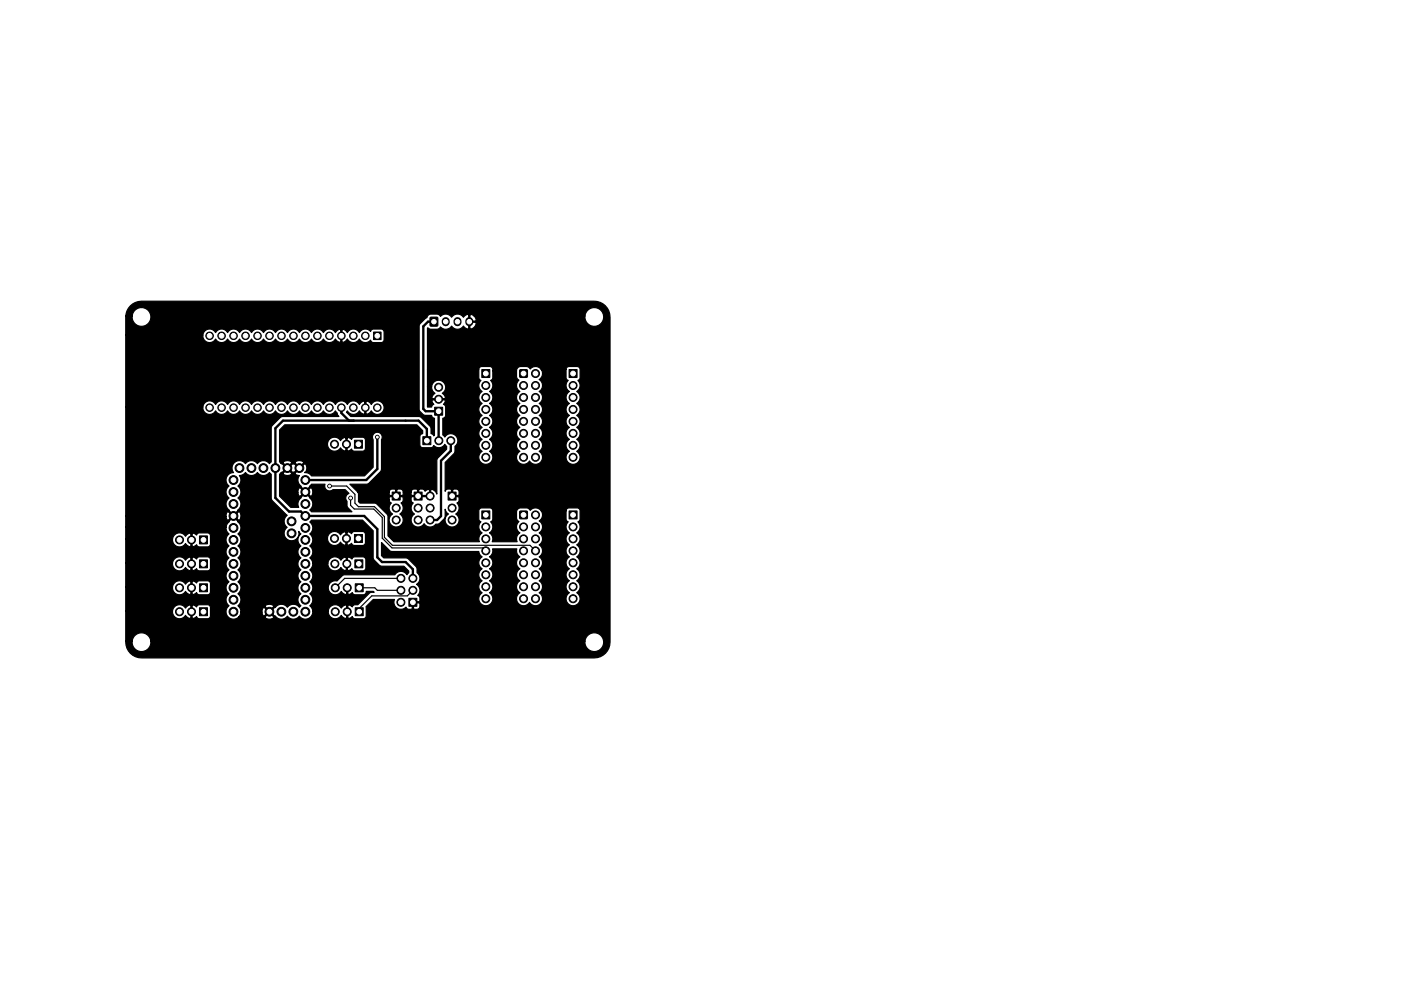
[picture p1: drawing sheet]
<svg xmlns="http://www.w3.org/2000/svg" width="297mm" height="210mm" viewBox="0 0 297 210" stroke-linecap="round" stroke-linejoin="round" font-family="sans-serif">
<g fill="#000" stroke="#000" stroke-width=".21">
<path d="M79.2 70.4h1.6v1.6h-1.6zM91.2 67.3l1.6 .1v1.8l-1.6-.1zM110.2 78.5h1.6v1.5h-1.6zM75.1 93.4h1.7v1.7h-1.7zM89.7 92.6h1.7v1.7h-1.7zM92.1 86.4h1.7v1.7h-1.7zM102.1 78.4h1.7v1.7h-1.7zM120.6 78.4h1.8v1.7h-1.8zM42.3 118.8h1.7v1.7h-1.7zM42.3 113.7h1.7v1.7h-1.7zM75.1 113.4h1.7v1.7h-1.7zM75.2 118.8h1.7v1.7h-1.7z"/>
<path d="M83.1 104.4h1.7v1.7h-1.7zM87.8 104.4h1.7v1.7h-1.7zM95 104.4h1.7v1.7h-1.7zM102.1 108.4h1.7v1.7h-1.7zM110.2 108.5h1.6v1.5h-1.6zM120.6 108.4h1.8v1.7h-1.8zM42.3 128.9h1.7v1.7h-1.7zM42.3 123.9h1.7v1.7h-1.7zM75.3 123.9h1.7v1.7h-1.7zM75.3 128.9h1.7v1.7h-1.7zM86.7 126.9h1.7v1.7h-1.7z"/>
<circle cx="44.4" cy="71.2" r=".8"/>
<circle cx="47" cy="71.2" r=".8"/>
<circle cx="49.5" cy="71.2" r=".8"/>
<circle cx="52.1" cy="71.2" r=".8"/>
<circle cx="54.6" cy="71.2" r=".8"/>
<circle cx="57.1" cy="71.2" r=".8"/>
<circle cx="59.7" cy="71.2" r=".8"/>
<circle cx="62.2" cy="71.2" r=".8"/>
<circle cx="64.8" cy="71.2" r=".8"/>
<circle cx="67.3" cy="71.2" r=".8"/>
<circle cx="69.8" cy="71.2" r=".8"/>
<circle cx="72.4" cy="71.2" r=".8"/>
<circle cx="74.9" cy="71.2" r=".8"/>
<circle cx="77.5" cy="71.2" r=".8"/>
<circle cx="113.5" cy="79.2" r=".85"/>
<circle cx="44.4" cy="86.5" r=".8"/>
<circle cx="47" cy="86.5" r=".8"/>
<circle cx="49.5" cy="86.5" r=".8"/>
<circle cx="50.8" cy="99.3" r=".94"/>
<circle cx="52.1" cy="86.5" r=".8"/>
<circle cx="53.3" cy="99.3" r=".94"/>
<circle cx="54.6" cy="86.5" r=".8"/>
<circle cx="55.8" cy="99.3" r=".94"/>
<circle cx="57.1" cy="86.5" r=".8"/>
<circle cx="58.4" cy="99.3" r=".94"/>
<circle cx="59.7" cy="86.5" r=".8"/>
<circle cx="60.9" cy="99.3" r=".94"/>
<circle cx="62.2" cy="86.5" r=".8"/>
<circle cx="63.5" cy="99.3" r=".94"/>
<circle cx="64.8" cy="86.5" r=".8"/>
<circle cx="67.3" cy="86.5" r=".8"/>
<circle cx="69.8" cy="86.5" r=".8"/>
<circle cx="70.9" cy="94.2" r=".85"/>
<circle cx="72.4" cy="86.5" r=".8"/>
<circle cx="73.5" cy="94.2" r=".85"/>
<circle cx="74.9" cy="86.5" r=".8"/>
<circle cx="77.5" cy="86.5" r=".8"/>
<circle cx="80" cy="86.5" r=".8"/>
<circle cx="80" cy="92.7" r=".4"/>
<circle cx="93" cy="82.2" r=".85"/>
<circle cx="93" cy="84.7" r=".85"/>
<circle cx="93" cy="93.5" r=".85"/>
<circle cx="95.6" cy="93.5" r=".85"/>
<circle cx="103" cy="84.3" r=".85"/>
<circle cx="103" cy="97" r=".85"/>
<circle cx="103" cy="89.4" r=".85"/>
<circle cx="103" cy="86.9" r=".85"/>
<circle cx="103" cy="94.5" r=".85"/>
<circle cx="103" cy="91.9" r=".85"/>
<circle cx="103" cy="81.8" r=".85"/>
<circle cx="111" cy="89.4" r=".85"/>
<circle cx="111" cy="86.9" r=".85"/>
<circle cx="111" cy="84.3" r=".85"/>
<circle cx="111" cy="97" r=".85"/>
<circle cx="111" cy="91.9" r=".85"/>
<circle cx="111" cy="81.8" r=".85"/>
<circle cx="111" cy="94.5" r=".85"/>
<circle cx="113.5" cy="91.9" r=".85"/>
<circle cx="113.5" cy="84.3" r=".85"/>
<circle cx="113.5" cy="86.9" r=".85"/>
<circle cx="113.5" cy="81.8" r=".85"/>
<circle cx="113.5" cy="94.5" r=".85"/>
<circle cx="113.5" cy="97" r=".85"/>
<circle cx="113.5" cy="89.4" r=".85"/>
<circle cx="121.5" cy="86.9" r=".85"/>
<circle cx="121.5" cy="94.5" r=".85"/>
<circle cx="121.5" cy="97" r=".85"/>
<circle cx="121.5" cy="91.9" r=".85"/>
<circle cx="121.5" cy="81.8" r=".85"/>
<circle cx="121.5" cy="89.4" r=".85"/>
<circle cx="121.5" cy="84.3" r=".85"/>
<circle cx="38.1" cy="114.5" r=".85"/>
<circle cx="38.1" cy="119.6" r=".85"/>
<circle cx="40.6" cy="114.5" r=".85"/>
<circle cx="40.6" cy="119.6" r=".85"/>
<circle cx="49.5" cy="112" r=".94"/>
<circle cx="49.5" cy="106.9" r=".94"/>
<circle cx="49.5" cy="109.5" r=".94"/>
<circle cx="49.5" cy="117.1" r=".94"/>
<circle cx="49.5" cy="104.4" r=".94"/>
<circle cx="49.5" cy="101.8" r=".94"/>
<circle cx="49.5" cy="114.5" r=".94"/>
<circle cx="49.5" cy="119.6" r=".94"/>
<circle cx="61.8" cy="113.2" r=".94"/>
<circle cx="61.8" cy="110.6" r=".94"/>
<circle cx="64.7" cy="104.4" r=".94"/>
<circle cx="64.7" cy="117.1" r=".94"/>
<circle cx="64.7" cy="109.5" r=".94"/>
<circle cx="64.7" cy="112" r=".94"/>
<circle cx="64.7" cy="101.8" r=".94"/>
<circle cx="64.7" cy="106.9" r=".94"/>
<circle cx="64.7" cy="114.5" r=".94"/>
<circle cx="64.7" cy="119.6" r=".94"/>
<circle cx="69.9" cy="103.1" r=".4"/>
<circle cx="70.9" cy="114.2" r=".85"/>
<circle cx="71" cy="119.6" r=".85"/>
<circle cx="73.5" cy="114.2" r=".85"/>
<circle cx="73.5" cy="119.6" r=".85"/>
<circle cx="74.3" cy="105.7" r=".4"/>
<circle cx="84" cy="110.3" r=".85"/>
<circle cx="84" cy="107.8" r=".85"/>
<circle cx="88.6" cy="107.8" r=".85"/>
<circle cx="88.6" cy="110.3" r=".85"/>
<circle cx="91.2" cy="107.8" r=".85"/>
<circle cx="91.2" cy="110.3" r=".85"/>
<circle cx="91.2" cy="105.2" r=".85"/>
<circle cx="95.9" cy="110.3" r=".85"/>
<circle cx="95.9" cy="107.8" r=".85"/>
<circle cx="103" cy="114.3" r=".85"/>
<circle cx="103" cy="111.8" r=".85"/>
<circle cx="103" cy="116.9" r=".85"/>
<circle cx="103" cy="119.4" r=".85"/>
<circle cx="111" cy="119.4" r=".85"/>
<circle cx="111" cy="114.3" r=".85"/>
<circle cx="111" cy="111.8" r=".85"/>
<circle cx="111" cy="116.9" r=".85"/>
<circle cx="113.5" cy="109.2" r=".85"/>
<circle cx="113.5" cy="116.9" r=".85"/>
<circle cx="113.5" cy="119.4" r=".85"/>
<circle cx="113.5" cy="114.3" r=".85"/>
<circle cx="113.5" cy="111.8" r=".85"/>
<circle cx="121.5" cy="116.9" r=".85"/>
<circle cx="121.5" cy="114.3" r=".85"/>
<circle cx="121.5" cy="111.8" r=".85"/>
<circle cx="121.5" cy="119.4" r=".85"/>
<circle cx="38.1" cy="129.8" r=".85"/>
<circle cx="38.1" cy="124.7" r=".85"/>
<circle cx="40.6" cy="129.8" r=".85"/>
<circle cx="40.6" cy="124.7" r=".85"/>
<circle cx="49.5" cy="124.7" r=".94"/>
<circle cx="49.5" cy="129.8" r=".94"/>
<circle cx="49.5" cy="127.2" r=".94"/>
<circle cx="49.5" cy="122.2" r=".94"/>
<circle cx="57.1" cy="129.8" r=".94"/>
<circle cx="59.7" cy="129.8" r=".94"/>
<circle cx="62.2" cy="129.8" r=".94"/>
<circle cx="64.7" cy="122.2" r=".94"/>
<circle cx="64.7" cy="127.2" r=".94"/>
<circle cx="64.7" cy="129.8" r=".94"/>
<circle cx="64.7" cy="124.7" r=".94"/>
<circle cx="71.1" cy="129.8" r=".85"/>
<circle cx="71.1" cy="124.7" r=".85"/>
<circle cx="73.6" cy="129.8" r=".85"/>
<circle cx="73.6" cy="124.7" r=".85"/>
<circle cx="85" cy="127.8" r=".85"/>
<circle cx="85" cy="122.7" r=".85"/>
<circle cx="85" cy="125.2" r=".85"/>
<circle cx="87.5" cy="122.7" r=".85"/>
<circle cx="87.5" cy="125.2" r=".85"/>
<circle cx="103" cy="121.9" r=".85"/>
<circle cx="103" cy="124.5" r=".85"/>
<circle cx="103" cy="127" r=".85"/>
<circle cx="111" cy="124.5" r=".85"/>
<circle cx="111" cy="121.9" r=".85"/>
<circle cx="111" cy="127" r=".85"/>
<circle cx="113.5" cy="121.9" r=".85"/>
<circle cx="113.5" cy="124.5" r=".85"/>
<circle cx="113.5" cy="127" r=".85"/>
<circle cx="121.5" cy="124.5" r=".85"/>
<circle cx="121.5" cy="121.9" r=".85"/>
<circle cx="121.5" cy="127" r=".85"/>
</g>
<path d="M94.5 68.1v.3M97 68.1v.3M99.5 68.1v.3" fill="none" stroke="#000" stroke-width="1.7"/>
<path d="M92 68.2h-1.3l-1 1v17.5l.6 .5h2.7v6.3M72.4 86.5v1.1l1.6 1.6M80 92.7v6.8l-2.3 2.3h-13M90.5 93.5v-2.5l-1.8-1.8h-28.7l-1.6 1.7v14.7l2.9 2.9h2.5l.9 1h12.5l2.8 2.7v6l1 1h5l1.5 1.6v1.9M95.6 93.5v2.2l-2.1 2v11.8l-.8 .8h-1.5" fill="none" stroke="#000" stroke-width=".5"/>
<path d="M93 93.5h.1M69.9 103.1h3.6l1.8 1.8v1.8l.7 .8h3.4l2.1 2.1v4.4l1.7 1.7h29.2l1.1 1.2M74.3 105.7v1.5l.8 .8h4.2l1.7 1.8v4.4l2.1 2h19.3l.6 .7M76.2 124.7h3.3l.5 .5h5M85 122.7h-11.9l-2 2M87.5 125.2l-1.1 1.2h-7.6l-2.6 2.7v.7" fill="none" stroke="#000" stroke-width=".25"/>
<path d="M27.6 64.9a3.4 3.4 0 0 1 2.4-1l96.6 .1a3.3 3.3 0 0 1 2.7 3.3v69.6a3.3 3.3 0 0 1-3.3 2.7l-96.6-.1a3.4 3.4 0 0 1-2.7-3.4h1.3v.3a1.99 1.99 0 0 0 2.2 1.8 1.99 1.99 0 0 0 1.8-2.1h92v.3a1.99 1.99 0 0 0 3.1 1.5 1.99 1.99 0 0 0 0-3.3 1.99 1.99 0 0 0-3.1 1.5h-92l-.1-.4a1.99 1.99 0 0 0-2.1-1.4 1.99 1.99 0 0 0-1.8 1.8h-1.3v-6.5h9.9v.3a1.49 1.49 0 0 0 1.1 1.3 1.49 1.49 0 0 0 1.6-.6l.3 .3a.67 .67 0 0 0 .9 .2v-2.6h.2v2.6l.4 .1 .6-.4 .5 .5h1.8a.64 .64 0 0 0 .6-.7v-1.8l-.3-.4-2.1-.1-.5 .5-.1-.1a.93 .93 0 0 0-1.1-.2 .96 .96 0 0 0-1.2 .5 1.49 1.49 0 0 0-1.6-.7 1.49 1.49 0 0 0-1.1 1.3h-9.9v-5h9.9v.3a1.49 1.49 0 0 0 1.1 1.3 1.49 1.49 0 0 0 1.6-.7l.3 .3a.67 .67 0 0 0 .9 .2v-2.6h.2v2.6l.4 .1 .6-.4 .5 .5h1.8a.64 .64 0 0 0 .6-.6v-1.9l-.3-.4-2.1-.1-.5 .5-.1-.1a.93 .93 0 0 0-1.1-.2 .96 .96 0 0 0-1.2 .5 1.49 1.49 0 0 0-1.6-.6 1.49 1.49 0 0 0-1.1 1.3h-9.9v-5.1h9.9v.3a1.49 1.49 0 0 0 1.1 1.3 1.49 1.49 0 0 0 1.6-.7l.3 .3a.67 .67 0 0 0 .9 .2v-2.6h.2v2.6l.4 .1 .6-.4 .5 .5h1.8a.64 .64 0 0 0 .6-.6v-1.8l-.3-.5h-2.1l-.5 .4-.1-.1a.93 .93 0 0 0-1.1-.2 .96 .96 0 0 0-1.2 .6 1.49 1.49 0 0 0-1.6-.7 1.49 1.49 0 0 0-1.1 1.3h-9.9v-5.1h9.9v.3a1.49 1.49 0 0 0 1.1 1.3 1.49 1.49 0 0 0 1.6-.7l.3 .3a.67 .67 0 0 0 .9 .3v-2.7h.2v2.7h.4l.6-.3 .5 .4h1.8a.64 .64 0 0 0 .6-.6v-1.8l-.3-.4-2.1-.1-.5 .4h-.1a.93 .93 0 0 0-1.1-.3 .96 .96 0 0 0-1.2 .6 1.49 1.49 0 0 0-1.6-.7 1.49 1.49 0 0 0-1.1 1.3h-9.9v-2.5h21.2l.1 .6 .5 .8a1.57 1.57 0 0 0 .1 2.5 1.57 1.57 0 0 0 0 2.6 1.57 1.57 0 0 0 0 2.5 1.57 1.57 0 0 0 0 2.5 1.57 1.57 0 0 0 0 2.6 1.57 1.57 0 0 0 0 2.5 1.58 1.58 0 0 0-.3 2.3 1.58 1.58 0 0 0 2.3 .1h5.6l.1 .2 .9 .3 .7-.3 .1-.2-.9-.9-.9 .9h-5.6l.5-1h4.4a.75 .75 0 0 0 .5 .8l.9-.9-.9-.9a.89 .89 0 0 0-.5 1h-4.4l-.1-.6-.4-.6h5.6l.9 .9 .9-.9-.1-.3-.8-.2-.8 .2-.1 .3h-5.6l-.2-.2a1.57 1.57 0 0 0 0-2.5 1.57 1.57 0 0 0 0-2.6 1.57 1.57 0 0 0 0-2.5 1.57 1.57 0 0 0 0-2.5 1.57 1.57 0 0 0 0-2.6 1.57 1.57 0 0 0 0-2.5 1.57 1.57 0 0 0 0-2.6v-.1l-.9-1-.9 1v.1l-.5 .6-.2 .6h-21.2v-2.4h21.2a.75 .75 0 0 0 .5 .9l.9-.9h.4l.9 .9 .3-.1 .2-.9-.2-.8h-.3l-.9 .9h-.4l-.9-.9a.89 .89 0 0 0-.5 .9h-21.2v-23.2h16.3v.3a1.44 1.44 0 0 0 1.2 1.3 1.44 1.44 0 0 0 1.5-.7 1.44 1.44 0 0 0 2.6 0 1.44 1.44 0 0 0 2.5 0 1.44 1.44 0 0 0 2.5 0 1.44 1.44 0 0 0 2.6 0 1.44 1.44 0 0 0 2.5 0 1.44 1.44 0 0 0 2.6 0 1.44 1.44 0 0 0 2.5 0 1.44 1.44 0 0 0 2.5 0 1.44 1.44 0 0 0 2.6 0 1.44 1.44 0 0 0 2.5 0l.8 1.2h-11.9l-.5 .1-1.7 1.7-.3 .5v7.3l-.4 .3a1.57 1.57 0 0 0-2.5 .1 1.57 1.57 0 0 0-2.6 0 1.58 1.58 0 0 0-2.2-.4 1.58 1.58 0 0 0-.3 2.3 1.57 1.57 0 0 0-1.5 1 1.57 1.57 0 0 0 .6 1.8 1.57 1.57 0 0 0 0 2.6 1.57 1.57 0 0 0 0 2.5v.2l.9 .9 .9-.9v-.2a1.57 1.57 0 0 0 0-2.5 1.57 1.57 0 0 0 0-2.6 1.56 1.56 0 0 0 .3-2.2l.8-.2 .5-.5a1.57 1.57 0 0 0 2.6 0 1.57 1.57 0 0 0 2.5 0l.4 .4 .1 5.4 3.2 3.4a1.57 1.57 0 0 0 .1 2.5 1.58 1.58 0 0 0 .4 2.7 1.58 1.58 0 0 0 2-1.8l.4 .5a1.57 1.57 0 0 0 .1 2.5 1.57 1.57 0 0 0 0 2.6 1.57 1.57 0 0 0 0 2.5 1.57 1.57 0 0 0 0 2.5 1.57 1.57 0 0 0 0 2.6 1.57 1.57 0 0 0 0 2.5l-.4 .3a1.57 1.57 0 0 0-2.5 .1 1.57 1.57 0 0 0-2.6 0h-.1l-.9 .9 .9 .9h.1a1.57 1.57 0 0 0 2.6 0 1.57 1.57 0 0 0 2.6 0 1.58 1.58 0 0 0 1.8 .6 1.58 1.58 0 0 0 1-1.7h3.3v.3a1.49 1.49 0 0 0 1.2 1.3 1.49 1.49 0 0 0 1.6-.6l.2 .3a.67 .67 0 0 0 .9 .2v-2.6l-.2-.2-.4 .2-.5 .5-.2-.2a1.49 1.49 0 0 0-1.6-.4 1.49 1.49 0 0 0-1 1.2h-3.3l-.6-1.1a1.57 1.57 0 0 0 0-2.5 1.57 1.57 0 0 0 0-2.6 1.57 1.57 0 0 0 0-2.5l.4-.5 .2-.9h3.2v.3a1.49 1.49 0 0 0 1.2 1.3 1.49 1.49 0 0 0 1.6-.7l.2 .3a.67 .67 0 0 0 .9 .2v-2.6h.3v2.6l.3 .1 .6-.4 .5 .5h1.8a.64 .64 0 0 0 .7-.6v-1.8l-.3-.5h-2.2l-.5 .4-.1-.1a.93 .93 0 0 0-1.1-.2 .96 .96 0 0 0-1.1 .6 1.49 1.49 0 0 0-1.6-.7 1.49 1.49 0 0 0-1.2 1.3h-3.2l-.6-1.2a1.57 1.57 0 0 0 0-2.5l.6-.8v-.9h3.1a1.49 1.49 0 0 0 1 1.6 1.49 1.49 0 0 0 1.8-.7l.3 .3a.67 .67 0 0 0 .8 .3v-2.7h.3v2.7h.4l.5-.3 .5 .4h1.8a.64 .64 0 0 0 .7-.6v-1.8l-.3-.4-2.2-.1-.5 .4a.93 .93 0 0 0-1.2-.3 .96 .96 0 0 0-1.1 .6 1.49 1.49 0 0 0-1.6-.7 1.49 1.49 0 0 0-1.2 1.3h-3.1l-.6-.8a1.57 1.57 0 0 0 0-2.6l.3-.3h10.9l2.2 2.2v5.6l.2 .5 1.1 1.2 .4 .2h4.8l1.1 1.1v.3l-.4 .4-.1-.1a1.49 1.49 0 0 0-2.5 .1l-10.8 .1-1.5 1.3a1.49 1.49 0 0 0-1.7 .9 1.49 1.49 0 0 0 .7 1.9 1.49 1.49 0 0 0 2-.6l.2 .3a.67 .67 0 0 0 .9 .2v-1.4h.2v1.4l.3 .1 .7-.4 .5 .5h1.8a.65 .65 0 0 0 .6-.7h1.5l.2 .2-.9 .1-2.5 2.5h-.8l-.4 .5-.1-.1a.67 .67 0 0 0-.9-.2v2.6l.4 .1 .6-.4 .5 .5h1.8a.64 .64 0 0 0 .6-.7v-1.9l1.5-1.5h4.5v.2a1.49 1.49 0 0 0 .6 1.7 1.49 1.49 0 0 0 1.9-.3l.3 .4 .9 .1 .1-.2v-1.2h.3v1.2l.1 .2h.6a.64 .64 0 0 0 .6-.7v-.5l-.1-.2h-1.5v-.3l1.5 .1 .1-.2v-.8l-.4-.4a1.48 1.48 0 0 0-.3-2.3 1.48 1.48 0 0 0 .1-2.5l-.1-1.2-2-1.9h-4.9l-.5-.5v-2.8l1.7 1.7 .4 .2h18.5l.2 .6 .5 .5a1.48 1.48 0 0 0 0 2.6 1.48 1.48 0 0 0 0 2.5 1.48 1.48 0 0 0 0 2.6 1.49 1.49 0 0 0-.3 2.2 1.49 1.49 0 0 0 2.2 0 1.49 1.49 0 0 0-.3-2.2 1.48 1.48 0 0 0 0-2.6 1.48 1.48 0 0 0 0-2.5 1.48 1.48 0 0 0 0-2.6l.6-.8v-.8h5.2v.8l.6 .8-.1 .2a1.48 1.48 0 0 0 .1 2.4 1.48 1.48 0 0 0 0 2.5 1.48 1.48 0 0 0 0 2.6 1.49 1.49 0 0 0-.3 2.3 1.49 1.49 0 0 0 2.4-.3 1.49 1.49 0 0 0 2.3 .3 1.49 1.49 0 0 0-.3-2.3 1.48 1.48 0 0 0 0-2.6 1.48 1.48 0 0 0 0-2.5 1.48 1.48 0 0 0 0-2.6 1.48 1.48 0 0 0 0-2.5 1.48 1.48 0 0 0 0-2.5 1.48 1.48 0 0 0 0-2.6 1.47 1.47 0 0 0 .5-2.1h5.2v1.8l.5 .5-.2 .1a1.48 1.48 0 0 0 .4 2.3 1.48 1.48 0 0 0 0 2.5 1.48 1.48 0 0 0 0 2.5 1.48 1.48 0 0 0 0 2.6 1.48 1.48 0 0 0 0 2.5 1.48 1.48 0 0 0 0 2.6 1.49 1.49 0 0 0-.3 2.2 1.49 1.49 0 0 0 2.2 0 1.49 1.49 0 0 0-.3-2.2 1.48 1.48 0 0 0 0-2.6 1.48 1.48 0 0 0 0-2.5 1.48 1.48 0 0 0 0-2.6 1.48 1.48 0 0 0 0-2.5 1.48 1.48 0 0 0 0-2.5 1.48 1.48 0 0 0 .2-2.4l.5-.5v-1.8a.64 .64 0 0 0-.6-.6h-1.9l-.4 .2-.1 .4h-5.2a1.48 1.48 0 0 0-2.4-.1l-.6-.5h-1.6l-.4 .2-.3 .5v1.3l.2 .5 .3 .4a1.48 1.48 0 0 0 .2 2.4 1.47 1.47 0 0 0-.6 1.8h-5.2v-1l-.6-.8 .1-.2a1.48 1.48 0 0 0 .1-2.2l.5-.5v-1.8a.64 .64 0 0 0-.7-.6h-1.8l-.4 .2-.1 2.1 .1 .4 .4 .2-.2 .1a1.48 1.48 0 0 0 .4 2.3 1.47 1.47 0 0 0-.6 1.8h-18.1l-1.2-1.2v-4.1l-.3-.5-2.3-2.3-3.4-.1-.3-.3v-.3h6.5l.1 .4 .4 .2-.2 .1a1.48 1.48 0 0 0 .4 2.3 1.49 1.49 0 0 0-.3 2.2 1.49 1.49 0 0 0 2.2 0 1.49 1.49 0 0 0-.3-2.2 1.48 1.48 0 0 0 .2-2.4l.5-.5v-.7l-.2-.1h-2.6l-.2 .1v.6h-6.5v-1.4l-.2-.3h6.7v.6l.2 .1h1.2v-1.2h.2v1.2h1.2l.2-.1v-.6h1.7v.6l.1 .1h1.2v-1.2h.3v1.2h2.3v-1.2l-.3-.1-.7 .4-.5-.4h-.7l-.1 .1-1.1-.1-.4 .1-.1 .5h-1.7a.64 .64 0 0 0-.7-.6h-.5l-.2 .1-1.1-.1-.4 .2-.1 .4h-6.7l-1.6-1.7h3.8l2.7-2.7 .2-.5v-6.3a1.04 1.04 0 0 0-.9-1.5 1.04 1.04 0 0 0-.9 1.6v5.8l-1.8 1.9h-11.3l-.5-.5-.9-.3a1.09 1.09 0 0 0 0-1.8l-2 2v.3l.9 .2-.2 .2a1.57 1.57 0 0 0 .6 2.1l-.1 .1 .9 .9 1.3-1.5h2.9a1.03 1.03 0 0 0 .4 1.3 1.03 1.03 0 0 0 1.3-.1h2.6l.8 .8a1.03 1.03 0 0 0-.4 1.7v1.1l1 1.1h-8.6l-.3-.4a1.57 1.57 0 0 0-.1-2.6l.1-.1-1-.9-.9 .9 .1 .1a1.56 1.56 0 0 0-.6 2h-1.7l-2.3-2.3v-.8h3.9a.75 .75 0 0 0 .4 .8l1-.9h.3l.9 .9 .3-.1 .2-.9-.2-.7-.3-.1-.9 .9h-.3l-1-.9a.89 .89 0 0 0-.4 1h-3.9v-3.9l.2-.2h.5l.1 .3 .3 .1h.9l.5-.1v-.3l-.9-.9-.9 .9h-.5l1.3-1.1h.3l.9 .9h.4l.9-.9-.9-.9h-.4l-.9 .9h-.3l-1.3-1.1h.5l.9 .9 .9-.9h.8l.9 .9 .9-.9a1.09 1.09 0 0 0-1.8 0h-.8v-.2l-.6-.3-.9 .2-.3 .3h-.5l-.2-.2v-3.9h10.1a1.49 1.49 0 0 0 1 1.6 1.49 1.49 0 0 0 1.8-.7l.3 .3a.67 .67 0 0 0 .8 .3v-2.7h.3v2.7h.4l.5-.3 .5 .4h1.8a.64 .64 0 0 0 .7-.6v-1.8l-.3-.4-2.2-.1-.5 .4a.93 .93 0 0 0-1.2-.3 .96 .96 0 0 0-1.1 .6 1.49 1.49 0 0 0-1.6-.7 1.49 1.49 0 0 0-1.2 1.3h-10.1v-2.9l1.1-1.1h28l1.2 1.3v.6l-.4 .2-.2 .3v1.8a.64 .64 0 0 0 .7 .7h1.8l.5-.5a1.48 1.48 0 0 0 2.3-.2l.4 .4v.6l-1.8 1.8-.3 .5v7.2l-.3-.6a.81 .81 0 0 0-1-.3v1.5h-4l-.1 .1v.7l.4 .5-.1 .1a1.48 1.48 0 0 0 .4 2.3 1.49 1.49 0 0 0-.3 2.3 1.49 1.49 0 0 0 2.3-.3 1.48 1.48 0 0 0 2.5 .1l.8-.1 1-1.1 .2-.5v-1.5l.3 .7 .4 .4-.2 .1a1.49 1.49 0 0 0-.1 2.2 1.49 1.49 0 0 0 2.2-.2 1.49 1.49 0 0 0-.4-2.1 1.48 1.48 0 0 0 .3-2.4l.4-.4v-.8l-.1-.1h-1.5v-1.5h.3v1.2h1.2l.1-.1v-.6a.64 .64 0 0 0-.6-.6h-.6l-.1 .1-1.1-.1-.5 .4v-6.1l1.9-1.9 .2-1.5a1.49 1.49 0 0 0 .1-2.3 1.49 1.49 0 0 0-2.3 .3l-.4-.4v-3.6a.63 .63 0 0 0 .6-.6v-1.8l-.5-.5 .4-.6-.1-.4h-2.6a.7 .7 0 0 0 .3 1l-.4 .2-.1 .4h-.9v-4.4h.9l.2 .9 .5 .5-.3 .3a.67 .67 0 0 0-.2 .9h2.6l.1-.2-.1-.5-.5-.5 .1-.1a1.49 1.49 0 0 0-.2-2.4 1.49 1.49 0 0 0-2.2 1.1h-.9v-3.6h10.9v1.8l.5 .5-.2 .1a1.48 1.48 0 0 0 .4 2.3 1.48 1.48 0 0 0 0 2.5 1.48 1.48 0 0 0 0 2.5 1.48 1.48 0 0 0 0 2.6 1.48 1.48 0 0 0 0 2.5 1.48 1.48 0 0 0 0 2.6 1.49 1.49 0 0 0-.3 2.2 1.49 1.49 0 0 0 2.2 0 1.49 1.49 0 0 0-.3-2.2 1.48 1.48 0 0 0 0-2.6 1.48 1.48 0 0 0 0-2.5 1.48 1.48 0 0 0 0-2.6 1.48 1.48 0 0 0 0-2.5 1.48 1.48 0 0 0 0-2.5 1.48 1.48 0 0 0 .2-2.4l.5-.5v-1.6h5v1.4l.5 .7a1.48 1.48 0 0 0 .2 2.4 1.48 1.48 0 0 0 0 2.5 1.48 1.48 0 0 0 0 2.5 1.48 1.48 0 0 0 0 2.6 1.48 1.48 0 0 0 0 2.5 1.48 1.48 0 0 0 0 2.6 1.49 1.49 0 0 0-.3 2.3 1.49 1.49 0 0 0 2.4-.3 1.49 1.49 0 0 0 2.3 .3 1.49 1.49 0 0 0-.3-2.3 1.48 1.48 0 0 0 0-2.6 1.48 1.48 0 0 0 0-2.5 1.48 1.48 0 0 0 0-2.6 1.48 1.48 0 0 0 0-2.5 1.48 1.48 0 0 0 0-2.5 1.48 1.48 0 0 0 0-2.6 1.47 1.47 0 0 0 .5-2.1h5.2v1.8l.5 .5-.2 .1a1.48 1.48 0 0 0 .4 2.3 1.48 1.48 0 0 0 0 2.5 1.48 1.48 0 0 0 0 2.5 1.48 1.48 0 0 0 0 2.6 1.48 1.48 0 0 0 0 2.5 1.48 1.48 0 0 0 0 2.6 1.49 1.49 0 0 0-.3 2.2 1.49 1.49 0 0 0 2.2 0 1.49 1.49 0 0 0-.3-2.2 1.48 1.48 0 0 0 0-2.6 1.48 1.48 0 0 0 0-2.5 1.48 1.48 0 0 0 0-2.6 1.48 1.48 0 0 0 0-2.5 1.48 1.48 0 0 0 0-2.5 1.48 1.48 0 0 0 .2-2.4l.5-.5v-1.8a.64 .64 0 0 0-.6-.6h-1.9l-.4 .2-.1 .4h-5.2a1.48 1.48 0 0 0-2.4-.1l-.6-.5h-1.4l-.6 .2-.3 .6h-5a.7 .7 0 0 0-.7-.8h-1.8l-.3 .1-.2 .5h-10.9v-8.8l.6 .2 1.4 .1 .5-.2 .3-.3a1.48 1.48 0 0 0 2.4-.2 1.49 1.49 0 0 0 2.5 0l.6 .5 .2 .1 .3-.1v-1.3h.2v1.3a1.04 1.04 0 0 0 1.2-1.3h-1.4v-1.6h.2v1.3h1.2l.2-.2-.1-.3-.4-.5h23.5v.3a1.99 1.99 0 0 0 3.1 1.5 1.99 1.99 0 0 0 0-3.3 1.99 1.99 0 0 0-3.1 1.5h-23.5l-.1-.2a.8 .8 0 0 0-1-.1 .88 .88 0 0 0-1.1 .5 1.49 1.49 0 0 0-2.5 0 1.48 1.48 0 0 0-2.4-.2l-.6-.4h-1.7l-.4 .3-.2 .4-1.4 1.2-.2 .6v17.7l.9 1.1 .5 .1h1.2l.2 .4 .4 .2v3.6l-.1 .2-.3-.4-.3-.1-.2-1.5-1.8-1.9-.5-.2h-14.5l-.9-1 .2-.2 .1 .2a1.44 1.44 0 0 0 2.4-.2l.3 .4a.62 .62 0 0 0 .8 .2v-2.6h.3v2.6l.2 .1 .4-.2 .5-.5a1.44 1.44 0 0 0 2.2 .4 1.44 1.44 0 0 0 0-2.2 1.44 1.44 0 0 0-2.2 .4l-.3-.4a.89 .89 0 0 0-1.1-.2 .94 .94 0 0 0-1.1 .6 1.44 1.44 0 0 0-2.5 0 1.44 1.44 0 0 0-2.6 0 1.44 1.44 0 0 0-2.5 0 1.44 1.44 0 0 0-2.6 0 1.44 1.44 0 0 0-2.5 0 1.44 1.44 0 0 0-2.5 0 1.44 1.44 0 0 0-2.6 0 1.44 1.44 0 0 0-2.5 0 1.44 1.44 0 0 0-2.6 0 1.44 1.44 0 0 0-2.5 0 1.44 1.44 0 0 0-2.5 0 1.44 1.44 0 0 0-2.6 0 1.44 1.44 0 0 0-1.5-.7 1.44 1.44 0 0 0-1.2 1.2h-16.3v-15.2h16.3v.3a1.44 1.44 0 0 0 1.2 1.3 1.44 1.44 0 0 0 1.5-.8 1.44 1.44 0 0 0 2.6 0 1.44 1.44 0 0 0 2.5 0 1.44 1.44 0 0 0 2.5 0 1.44 1.44 0 0 0 2.6 0 1.44 1.44 0 0 0 2.5 0 1.44 1.44 0 0 0 2.6 0 1.44 1.44 0 0 0 2.5 0 1.44 1.44 0 0 0 2.5 0 1.44 1.44 0 0 0 2.6 0 1.44 1.44 0 0 0 2.5 0l.3 .4a.62 .62 0 0 0 .9 .2v-2.5h.2v2.5l.2 .1 .4-.1 .5-.6a1.44 1.44 0 0 0 2.6 0 1.44 1.44 0 0 0 2.4 .3l.1 .3 .4 .2 2.1-.1 .2-.4v-1.8a.64 .64 0 0 0-.6-.6h-1.7l-.4 .2-.1 .3-.2-.2a1.44 1.44 0 0 0-2.2 .5 1.44 1.44 0 0 0-2.6 0l-.3-.4a.89 .89 0 0 0-1-.2 .94 .94 0 0 0-1.2 .6 1.44 1.44 0 0 0-2.5 0 1.44 1.44 0 0 0-2.6 0 1.44 1.44 0 0 0-2.5 0 1.44 1.44 0 0 0-2.5 0 1.44 1.44 0 0 0-2.6 0 1.44 1.44 0 0 0-2.5 0 1.44 1.44 0 0 0-2.6 0 1.44 1.44 0 0 0-2.5 0 1.44 1.44 0 0 0-2.5 0 1.44 1.44 0 0 0-2.6 0 1.44 1.44 0 0 0-1.5-.8 1.44 1.44 0 0 0-1.2 1.3h-16.3v-4h1.3a1.99 1.99 0 0 0 2.7 2 1.99 1.99 0 0 0 .7-3.3 1.99 1.99 0 0 0-3.3 .9l-.1 .4h-1.3a3.2 3.2 0 0 1 .9-2.2z" fill="#000" stroke="#000" stroke-width=".25"/>
<g fill="#fff" stroke="#fff" stroke-width=".21">
<circle cx="80" cy="92.7" r=".2"/>
<circle cx="69.9" cy="103.1" r=".2"/>
<circle cx="74.3" cy="105.7" r=".2"/>
<circle cx="95.6" cy="93.5" r=".5"/>
<circle cx="93" cy="93.5" r=".5"/>
<circle cx="90.5" cy="93.5" r=".5"/>
<circle cx="57.1" cy="129.8" r=".51"/>
<circle cx="49.5" cy="101.8" r=".51"/>
<circle cx="49.5" cy="104.4" r=".51"/>
<circle cx="49.5" cy="106.9" r=".51"/>
<circle cx="49.5" cy="109.5" r=".51"/>
<circle cx="49.5" cy="112" r=".51"/>
<circle cx="49.5" cy="114.5" r=".51"/>
<circle cx="49.5" cy="117.1" r=".51"/>
<circle cx="49.5" cy="119.6" r=".51"/>
<circle cx="49.5" cy="122.2" r=".51"/>
<circle cx="49.5" cy="124.7" r=".51"/>
<circle cx="49.5" cy="127.2" r=".51"/>
<circle cx="49.5" cy="129.8" r=".51"/>
<circle cx="64.7" cy="129.8" r=".51"/>
<circle cx="64.7" cy="127.2" r=".51"/>
<circle cx="64.7" cy="124.7" r=".51"/>
<circle cx="64.7" cy="122.2" r=".51"/>
<circle cx="64.7" cy="119.6" r=".51"/>
<circle cx="64.7" cy="117.1" r=".51"/>
<circle cx="64.7" cy="114.5" r=".51"/>
<circle cx="64.7" cy="112" r=".51"/>
<circle cx="64.7" cy="109.5" r=".51"/>
<circle cx="64.7" cy="106.9" r=".51"/>
<circle cx="64.7" cy="104.4" r=".51"/>
<circle cx="64.7" cy="101.8" r=".51"/>
<circle cx="59.7" cy="129.8" r=".51"/>
<circle cx="62.2" cy="129.8" r=".51"/>
<circle cx="61.8" cy="110.6" r=".51"/>
<circle cx="61.8" cy="113.2" r=".51"/>
<circle cx="50.8" cy="99.3" r=".51"/>
<circle cx="53.3" cy="99.3" r=".51"/>
<circle cx="55.9" cy="99.3" r=".51"/>
<circle cx="58.4" cy="99.3" r=".51"/>
<circle cx="60.9" cy="99.3" r=".51"/>
<circle cx="63.5" cy="99.3" r=".51"/>
<circle cx="95.9" cy="110.3" r=".5"/>
<circle cx="95.9" cy="107.8" r=".5"/>
<circle cx="95.9" cy="105.2" r=".5"/>
<circle cx="91.2" cy="110.3" r=".5"/>
<circle cx="88.6" cy="110.3" r=".5"/>
<circle cx="91.2" cy="107.8" r=".5"/>
<circle cx="88.6" cy="107.8" r=".5"/>
<circle cx="91.2" cy="105.2" r=".5"/>
<circle cx="88.6" cy="105.2" r=".5"/>
<circle cx="84" cy="110.3" r=".5"/>
<circle cx="84" cy="107.8" r=".5"/>
<circle cx="84" cy="105.2" r=".5"/>
<circle cx="121.5" cy="127" r=".5"/>
<circle cx="121.5" cy="124.5" r=".5"/>
<circle cx="121.5" cy="121.9" r=".5"/>
<circle cx="121.5" cy="119.4" r=".5"/>
<circle cx="121.5" cy="116.9" r=".5"/>
<circle cx="121.5" cy="114.3" r=".5"/>
<circle cx="121.5" cy="111.8" r=".5"/>
<circle cx="121.5" cy="109.2" r=".5"/>
<circle cx="121.5" cy="97" r=".5"/>
<circle cx="121.5" cy="94.5" r=".5"/>
<circle cx="121.5" cy="91.9" r=".5"/>
<circle cx="121.5" cy="89.4" r=".5"/>
<circle cx="121.5" cy="86.9" r=".5"/>
<circle cx="121.5" cy="84.3" r=".5"/>
<circle cx="121.5" cy="81.8" r=".5"/>
<circle cx="121.5" cy="79.2" r=".5"/>
<circle cx="103" cy="127" r=".5"/>
<circle cx="103" cy="124.5" r=".5"/>
<circle cx="103" cy="121.9" r=".5"/>
<circle cx="103" cy="119.4" r=".5"/>
<circle cx="103" cy="116.9" r=".5"/>
<circle cx="103" cy="114.3" r=".5"/>
<circle cx="103" cy="111.8" r=".5"/>
<circle cx="103" cy="109.2" r=".5"/>
<circle cx="103" cy="97" r=".5"/>
<circle cx="103" cy="94.5" r=".5"/>
<circle cx="103" cy="91.9" r=".5"/>
<circle cx="103" cy="89.4" r=".5"/>
<circle cx="103" cy="86.9" r=".5"/>
<circle cx="103" cy="84.3" r=".5"/>
<circle cx="103" cy="81.8" r=".5"/>
<circle cx="103" cy="79.2" r=".5"/>
<circle cx="126" cy="136.2" r="1.35"/>
<circle cx="126" cy="67.2" r="1.35"/>
<circle cx="30" cy="136.2" r="1.35"/>
<circle cx="30" cy="67.2" r="1.35"/>
<circle cx="113.5" cy="127" r=".5"/>
<circle cx="113.5" cy="124.5" r=".5"/>
<circle cx="113.5" cy="121.9" r=".5"/>
<circle cx="113.5" cy="119.4" r=".5"/>
<circle cx="113.5" cy="116.9" r=".5"/>
<circle cx="113.5" cy="114.3" r=".5"/>
<circle cx="113.5" cy="111.8" r=".5"/>
<circle cx="113.5" cy="109.2" r=".5"/>
<circle cx="111" cy="127" r=".5"/>
<circle cx="111" cy="124.5" r=".5"/>
<circle cx="111" cy="121.9" r=".5"/>
<circle cx="111" cy="119.4" r=".5"/>
<circle cx="111" cy="116.9" r=".5"/>
<circle cx="111" cy="114.3" r=".5"/>
<circle cx="111" cy="111.8" r=".5"/>
<circle cx="111" cy="109.2" r=".5"/>
<circle cx="113.5" cy="97" r=".5"/>
<circle cx="113.5" cy="94.5" r=".5"/>
<circle cx="113.5" cy="91.9" r=".5"/>
<circle cx="113.5" cy="89.4" r=".5"/>
<circle cx="113.5" cy="86.9" r=".5"/>
<circle cx="113.5" cy="84.3" r=".5"/>
<circle cx="113.5" cy="81.8" r=".5"/>
<circle cx="113.5" cy="79.2" r=".5"/>
<circle cx="111" cy="97" r=".5"/>
<circle cx="111" cy="94.5" r=".5"/>
<circle cx="111" cy="91.9" r=".5"/>
<circle cx="111" cy="89.4" r=".5"/>
<circle cx="111" cy="86.9" r=".5"/>
<circle cx="111" cy="84.3" r=".5"/>
<circle cx="111" cy="81.8" r=".5"/>
<circle cx="111" cy="79.2" r=".5"/>
<circle cx="93" cy="82.2" r=".5"/>
<circle cx="93" cy="84.7" r=".5"/>
<circle cx="93" cy="87.2" r=".5"/>
<circle cx="70.9" cy="94.2" r=".5"/>
<circle cx="73.5" cy="94.2" r=".5"/>
<circle cx="76" cy="94.2" r=".5"/>
<circle cx="99.5" cy="68.2" r=".48"/>
<circle cx="97" cy="68.2" r=".48"/>
<circle cx="94.5" cy="68.2" r=".48"/>
<circle cx="92" cy="68.2" r=".48"/>
<circle cx="38.1" cy="129.8" r=".5"/>
<circle cx="40.6" cy="129.8" r=".5"/>
<circle cx="43.1" cy="129.8" r=".5"/>
<circle cx="38.1" cy="124.7" r=".5"/>
<circle cx="40.6" cy="124.7" r=".5"/>
<circle cx="43.1" cy="124.7" r=".5"/>
<circle cx="38.1" cy="119.6" r=".5"/>
<circle cx="40.6" cy="119.6" r=".5"/>
<circle cx="43.1" cy="119.6" r=".5"/>
<circle cx="38.1" cy="114.5" r=".5"/>
<circle cx="40.6" cy="114.5" r=".5"/>
<circle cx="43.1" cy="114.5" r=".5"/>
<circle cx="70.9" cy="114.2" r=".5"/>
<circle cx="73.5" cy="114.2" r=".5"/>
<circle cx="76" cy="114.2" r=".5"/>
<circle cx="71" cy="119.6" r=".5"/>
<circle cx="73.5" cy="119.6" r=".5"/>
<circle cx="76.1" cy="119.6" r=".5"/>
<circle cx="71.1" cy="124.7" r=".5"/>
<circle cx="73.6" cy="124.7" r=".5"/>
<circle cx="76.2" cy="124.7" r=".5"/>
<circle cx="71.1" cy="129.8" r=".5"/>
<circle cx="73.6" cy="129.8" r=".5"/>
<circle cx="76.2" cy="129.8" r=".5"/>
<circle cx="85" cy="122.7" r=".5"/>
<circle cx="87.5" cy="122.7" r=".5"/>
<circle cx="85" cy="125.2" r=".5"/>
<circle cx="87.5" cy="125.2" r=".5"/>
<circle cx="85" cy="127.8" r=".5"/>
<circle cx="87.5" cy="127.8" r=".5"/>
<circle cx="44.4" cy="86.5" r=".5"/>
<circle cx="44.4" cy="71.2" r=".5"/>
<circle cx="80" cy="86.5" r=".5"/>
<circle cx="47" cy="71.2" r=".5"/>
<circle cx="77.5" cy="86.5" r=".5"/>
<circle cx="49.5" cy="71.2" r=".5"/>
<circle cx="74.9" cy="86.5" r=".5"/>
<circle cx="52.1" cy="71.2" r=".5"/>
<circle cx="72.4" cy="86.5" r=".5"/>
<circle cx="54.6" cy="71.2" r=".5"/>
<circle cx="69.8" cy="86.5" r=".5"/>
<circle cx="57.1" cy="71.2" r=".5"/>
<circle cx="67.3" cy="86.5" r=".5"/>
<circle cx="59.7" cy="71.2" r=".5"/>
<circle cx="64.8" cy="86.5" r=".5"/>
<circle cx="62.2" cy="71.2" r=".5"/>
<circle cx="62.2" cy="86.5" r=".5"/>
<circle cx="64.8" cy="71.2" r=".5"/>
<circle cx="59.7" cy="86.5" r=".5"/>
<circle cx="67.3" cy="71.2" r=".5"/>
<circle cx="57.1" cy="86.5" r=".5"/>
<circle cx="69.8" cy="71.2" r=".5"/>
<circle cx="54.6" cy="86.5" r=".5"/>
<circle cx="72.4" cy="71.2" r=".5"/>
<circle cx="52.1" cy="86.5" r=".5"/>
<circle cx="74.9" cy="71.2" r=".5"/>
<circle cx="49.5" cy="86.5" r=".5"/>
<circle cx="77.5" cy="71.2" r=".5"/>
<circle cx="47" cy="86.5" r=".5"/>
<circle cx="80" cy="71.2" r=".5"/>
</g>
</svg>
